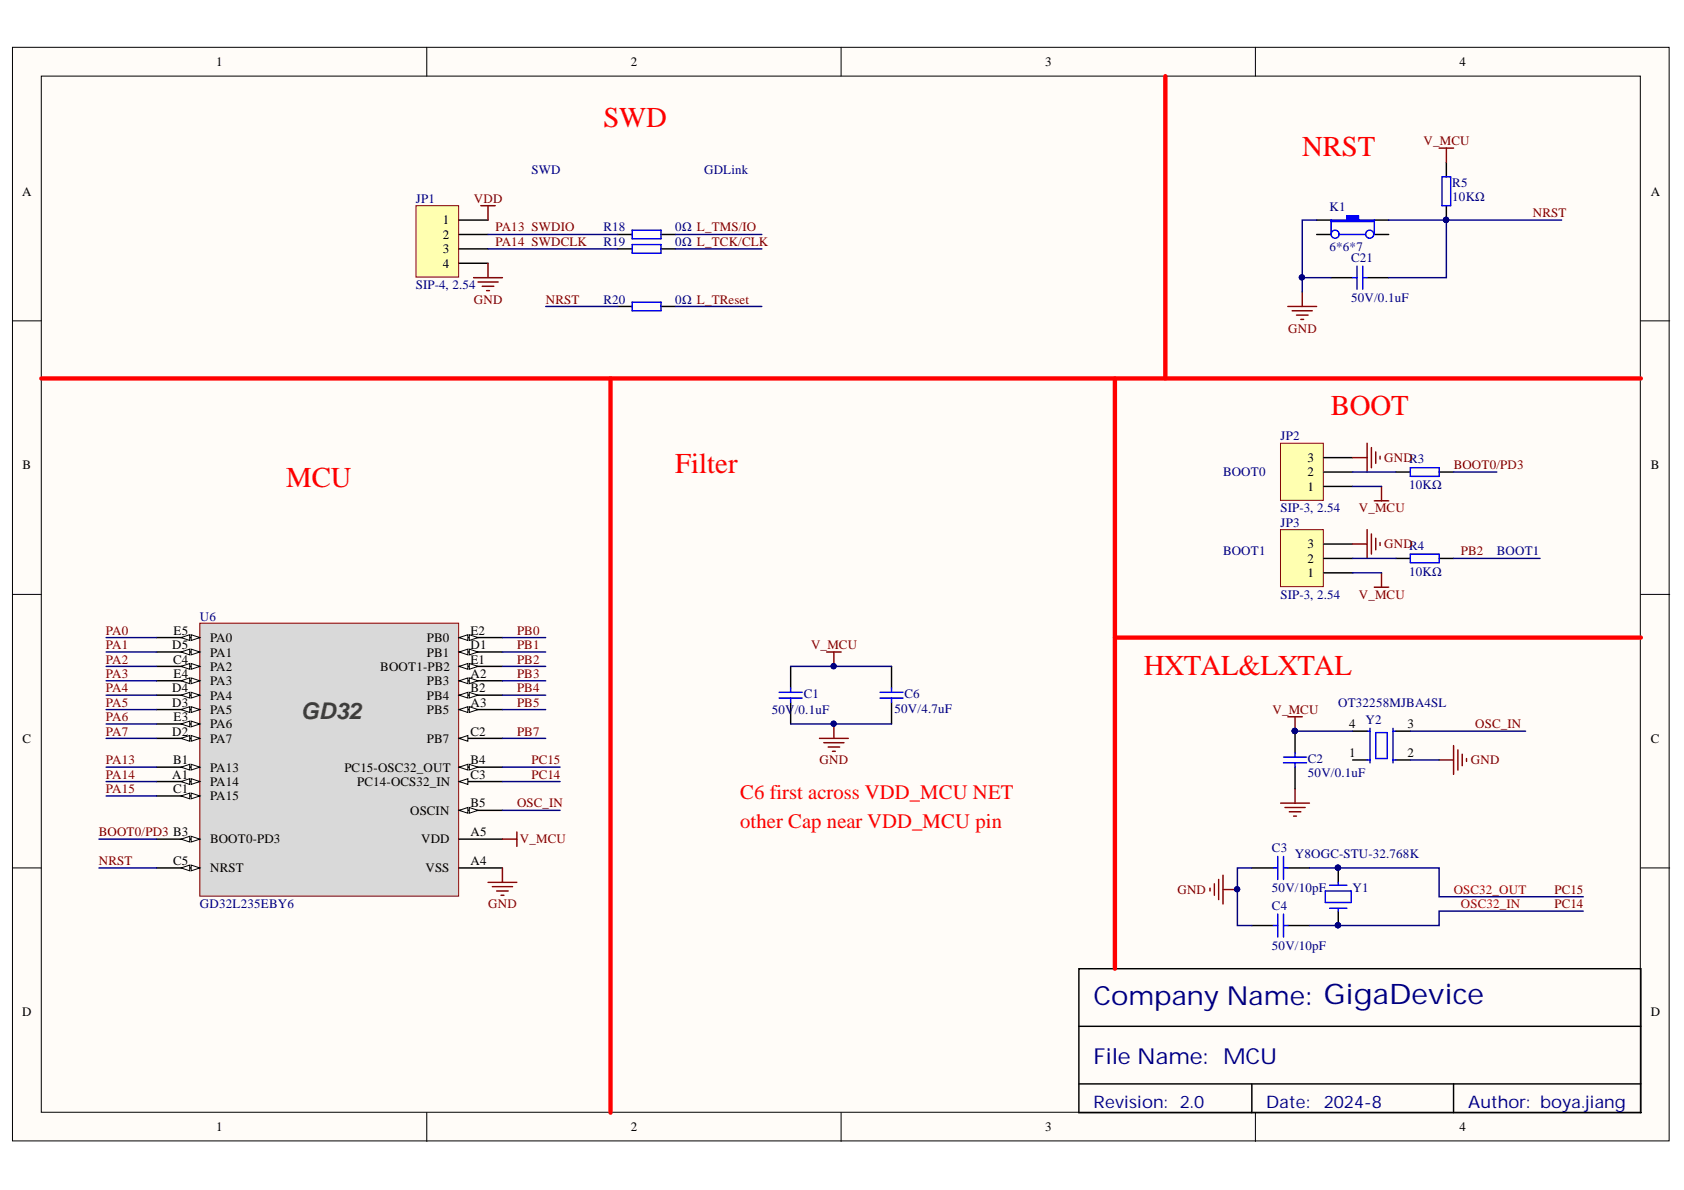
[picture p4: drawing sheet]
<svg xmlns="http://www.w3.org/2000/svg" width="297mm" height="210mm" viewBox="0 0 297 210" stroke-linecap="round" stroke-linejoin="round" font-family="sans-serif">
<defs><g id="words">
<g font-size="5.1" fill="#f00">
<text x="106.4" y="22.5">SWD</text>
<text x="229.7" y="27.6">NRST</text>
<text x="234.8" y="73.3">BOOT</text>
<text x="119.1" y="83.4">Filter</text>
<text x="50.5" y="86">MCU</text>
<text x="201.8" y="119">HXTAL&amp;LXTAL</text>
</g>
<text font-size="4.6" fill="#000080" x="192.9" y="177.3">Company Name: GigaDevice</text>
<text font-size="4.1" fill="#434343" x="53" y="126.9">GD32</text>
<text font-size="3.9" fill="#000080" x="192.9" y="187.7">File Name: MCU</text>
<g font-size="3.6" fill="#f00">
<text x="130.5" y="140.9">C6 first across VDD_MCU NET</text>
<text x="130.5" y="146">other Cap near VDD_MCU pin</text>
</g>
<g font-size="3" fill="#000080">
<text x="192.9" y="195.4">Revision: 2.0</text>
<text x="223.3" y="195.4">Date:</text>
<text x="233.5" y="195.4">2024-8</text>
<text x="259" y="195.4">Author: boya.jiang</text>
</g>
<g font-size="2.3">
<text x="38.2" y="11.7">1</text>
<text x="111.2" y="11.7">2</text>
<text x="184.3" y="11.7">3</text>
<text x="257.4" y="11.7">4</text>
<text x="3.9" y="34.5">A</text>
<text x="291.2" y="34.5">A</text>
<text x="78.1" y="39.6">1</text>
<text x="78.1" y="42.1">2</text>
<text x="78.1" y="44.7">3</text>
<text x="78.1" y="47.2">4</text>
<text x="4" y="82.8">B</text>
<text x="230.6" y="81.5">3</text>
<text x="291.2" y="82.8">B</text>
<text x="230.6" y="86.6">1</text>
<text x="230.6" y="84">2</text>
<text x="230.6" y="101.8">1</text>
<text x="230.6" y="99.2">2</text>
<text x="230.6" y="96.7">3</text>
<text x="30.6" y="112">E5</text>
<text x="37.1" y="113.3">PA0</text>
<text x="75.3" y="113.3">PB0</text>
<text x="83" y="112">E2</text>
<text x="30.4" y="114.5">D5</text>
<text x="30.5" y="117.1">C4</text>
<text x="30.6" y="119.6">E4</text>
<text x="37.1" y="115.8">PA1</text>
<text x="37.1" y="118.3">PA2</text>
<text x="67.1" y="118.3">BOOT1-PB2</text>
<text x="75.3" y="115.8">PB1</text>
<text x="83" y="117.1">E1</text>
<text x="83" y="114.5">D1</text>
<text x="83" y="119.6">A2</text>
<text x="30.4" y="122.1">D4</text>
<text x="30.4" y="124.7">D3</text>
<text x="37.1" y="120.9">PA3</text>
<text x="37.1" y="123.4">PA4</text>
<text x="37.1" y="125.9">PA5</text>
<text x="75.3" y="123.4">PB4</text>
<text x="75.3" y="120.9">PB3</text>
<text x="75.3" y="125.9">PB5</text>
<text x="83" y="122.1">B2</text>
<text x="83" y="124.7">A3</text>
<text x="4" y="131">C</text>
<text x="30.4" y="129.7">D2</text>
<text x="30.6" y="127.2">E3</text>
<text x="37.1" y="128.5">PA6</text>
<text x="37.1" y="131">PA7</text>
<text x="75.3" y="131">PB7</text>
<text x="83" y="129.7">C2</text>
<text x="238" y="128.5">4</text>
<text x="248.3" y="128.5">3</text>
<text x="291.2" y="131">C</text>
<text x="30.4" y="137.4">A1</text>
<text x="30.5" y="134.8">B1</text>
<text x="37.1" y="136.1">PA13</text>
<text x="60.7" y="136.1">PC15-OSC32_OUT</text>
<text x="83" y="137.4">C3</text>
<text x="83" y="134.8">B4</text>
<text x="238" y="133.6">1</text>
<text x="248.3" y="133.6">2</text>
<text x="30.5" y="139.9">C1</text>
<text x="37.1" y="141.2">PA15</text>
<text x="37.1" y="138.6">PA14</text>
<text x="63" y="138.6">PC14-OCS32_IN</text>
<text x="72.3" y="143.7">OSCIN</text>
<text x="83" y="142.4">B5</text>
<text x="37.1" y="148.8">BOOT0-PD3</text>
<text x="74.3" y="148.8">VDD</text>
<text x="83" y="147.5">A5</text>
<text x="30.5" y="152.6">C5</text>
<text x="37.1" y="153.8">NRST</text>
<text x="75" y="153.8">VSS</text>
<text x="83" y="152.6">A4</text>
<text x="3.9" y="179.3">D</text>
<text x="291.2" y="179.3">D</text>
<text x="38.2" y="199.6">1</text>
<text x="111.2" y="199.6">2</text>
<text x="184.3" y="199.6">3</text>
<text x="257.4" y="199.6">4</text>
</g>
<g font-size="2.3" fill="#800000">
<text x="251.1" y="25.6">V_MCU</text>
<text x="83.6" y="35.8">VDD</text>
<text x="87.4" y="40.8">PA13 SWDIO</text>
<text x="270.4" y="38.3">NRST</text>
<text x="87.4" y="43.4">PA14 SWDCLK</text>
<text x="83.6" y="53.6">GND</text>
<text x="96.3" y="53.6">NRST</text>
<text x="227.2" y="58.7">GND</text>
<text x="244.1" y="81.5">GNDR3</text>
<text x="256.4" y="82.8">BOOT0/PD3</text>
<text x="239.7" y="90.4">V_MCU</text>
<text x="244.1" y="96.7">GNDR4</text>
<text x="257.7" y="98">PB2</text>
<text x="239.7" y="105.7">V_MCU</text>
<text x="18.7" y="112">PA0</text>
<text x="91.2" y="112">PB0</text>
<text x="18.7" y="114.5">PA1</text>
<text x="18.7" y="117.1">PA2</text>
<text x="18.7" y="119.6">PA3</text>
<text x="91.2" y="117.1">PB2</text>
<text x="91.2" y="114.5">PB1</text>
<text x="91.2" y="119.6">PB3</text>
<text x="143.1" y="114.5">V_MCU</text>
<text x="18.7" y="122.1">PA4</text>
<text x="18.7" y="124.7">PA5</text>
<text x="91.2" y="122.1">PB4</text>
<text x="91.2" y="124.7">PB5</text>
<text x="224.4" y="125.9">V_MCU</text>
<text x="18.7" y="127.2">PA6</text>
<text x="18.7" y="129.7">PA7</text>
<text x="91.2" y="129.7">PB7</text>
<text x="260.2" y="128.5">OSC_IN</text>
<text x="18.7" y="134.8">PA13</text>
<text x="18.7" y="137.4">PA14</text>
<text x="93.7" y="137.4">PC14</text>
<text x="93.7" y="134.8">PC15</text>
<text x="144.6" y="134.8">GND</text>
<text x="259.5" y="134.8">GND</text>
<text x="18.7" y="139.9">PA15</text>
<text x="91.2" y="142.4">OSC_IN</text>
<text x="17.4" y="147.5">BOOT0/PD3 B3</text>
<text x="91.7" y="148.8">V_MCU</text>
<text x="17.4" y="152.6">NRST</text>
<text x="86.1" y="160.2">GND</text>
<text x="207.7" y="157.6">GND</text>
<text x="274.2" y="160.2">PC14</text>
<text x="274.2" y="157.6">PC15</text>
</g>
<g font-size="2.3" fill="#000080">
<text x="73.3" y="35.8">JP1</text>
<text x="93.7" y="30.7">SWD</text>
<text x="124.2" y="30.7">GDLink</text>
<text x="256.2" y="33">R5</text>
<text x="256.2" y="35.5">10KΩ</text>
<text x="106.4" y="40.8">R18</text>
<text x="119.1" y="40.8">0Ω L_TMS/IO</text>
<text x="234.5" y="37.3">K1</text>
<text x="106.4" y="43.4">R19</text>
<text x="119.1" y="43.4">0Ω L_TCK/CLK</text>
<text x="234.5" y="44.2">6*6*7</text>
<text x="238.3" y="46.2">C21</text>
<text x="73.3" y="51.1">SIP-4, 2.54</text>
<text x="106.4" y="53.6">R20</text>
<text x="119.1" y="53.6">0Ω L_TReset</text>
<text x="238.3" y="53.3">50V/0.1uF</text>
<text x="225.9" y="77.7">JP2</text>
<text x="215.7" y="84">BOOT0</text>
<text x="248.5" y="86.3">10KΩ</text>
<text x="225.9" y="90.4">SIP-3, 2.54</text>
<text x="225.9" y="92.9">JP3</text>
<text x="215.7" y="98">BOOT1</text>
<text x="248.5" y="101.5">10KΩ</text>
<text x="264" y="98">BOOT1</text>
<text x="225.9" y="105.7">SIP-3, 2.54</text>
<text x="35.3" y="109.5">U6</text>
<text x="136.1" y="125.9">50V</text>
<text x="140.2" y="125.9">/0.1uF</text>
<text x="141.8" y="123.2">C1</text>
<text x="157.8" y="125.7">50V/4.7uF</text>
<text x="159.6" y="123.2">C6</text>
<text x="236" y="124.7">OT32258MJBA4SL</text>
<text x="240.9" y="127.7">Y2</text>
<text x="230.7" y="134.6">C2</text>
<text x="230.7" y="137.1">50V/0.1uF</text>
<text x="224.4" y="150.3">C3</text>
<text x="228.4" y="151.3">Y8OGC-STU-32.768K</text>
<text x="35.3" y="160.2">GD32L235EBY6</text>
<text x="224.4" y="160.4">C4</text>
<text x="224.4" y="157.4">50V/10pF</text>
<text x="238.6" y="157.4">Y1</text>
<text x="224.4" y="167.6">50V/10pF</text>
</g>
<g font-size="2.3" fill="#bf0000">
<text x="256.4" y="157.6">OSC32_OUT</text>
<text x="257.7" y="160.2">OSC32_IN</text>
</g>
</g></defs>
<g fill="#fffcf8" stroke="#000" stroke-width=".18">
<path d="M2.2 8.3h292.2v192.9h-292.2z"/>
<path d="M7.3 13.4h282v182.8h-282z"/>
</g>
<path d="M75.3 8.3v5.1M148.4 8.3v5.1M221.4 8.3v5.1M2.2 56.6h5.1M289.4 56.6h5.1M2.2 104.8h5.1M289.4 104.8h5.1M2.2 153.1h5.1M289.4 153.1h5.1M75.3 196.3v5M148.4 196.3v5M221.4 196.3v5" fill="none" stroke="#000" stroke-width=".18"/>
<path d="M232.2 38.8h2.6M242.4 38.8h2.6M190.3 170.9h99.1v25.4h-99.1zM190.3 181h99.1M190.3 191.2h99.1M220.8 191.2v5.1M256.4 191.2v5.1" fill="none" stroke="#000" stroke-width=".25"/>
<path d="M234.8 38.8h2.8v-.7h2v.7h2.8v.3h-7.6z" fill-rule="evenodd" fill="#00f"/>
<g fill="none" stroke="#00f" stroke-width=".25">
<path d="M234.8 38.8h2.8v-.7h2v.7h2.8v.3h-7.6zM234.8 38.8v2.6M242.4 38.8v2.6M254.4 31.2h1.5v5.1h-1.5zM236.3 41.4h4.6M238.6 49h.8M239.4 46.9v4.1M240.4 49h.7M240.4 46.9v4.1M248.8 82.5h5.1v1.5h-5.1z"/>
<circle cx="235.5" cy="41.3" r=".71"/>
<circle cx="241.6" cy="41.3" r=".71"/>
</g>
<path d="M255.1 28.7v2.5M255.1 36.3v2.5M232.2 41.4h2.6M234.8 49h3.8M241.1 49h3.9M242.4 41.4h2.6M246.2 83.3h2.6M253.9 83.3h2.5" fill="none" stroke="#000" stroke-width=".25"/>
<path d="M227.2 54.1h5M227.9 54.8h3.6M228.7 55.6h2M229.4 56.3h.6M229.7 51.5v2.6" fill="none" stroke="#800000" stroke-width=".25"/>
<circle cx="255.1" cy="38.8" r=".46" fill="#000080" stroke="#000080" stroke-width=".18"/>
<path d="M225.9 78.2h7.5v10.1h-7.5z" fill="#ffffb0" stroke="#800000" stroke-width=".18"/>
<path d="M233.5 85.8h5.1M233.5 83.3h5.1M233.5 80.7h5.1M246.2 98.5h2.6M253.9 98.5h2.5" fill="none" stroke="#000" stroke-width=".25"/>
<path d="M241.1 78.2v5.1M241.9 78.9v3.6M242.7 79.7v2M238.6 80.7h2.5M243.4 80.5v.5" fill="none" stroke="#800000" stroke-width=".25"/>
<path d="M248.8 97.7h5.1v1.6h-5.1z" fill="none" stroke="#00f" stroke-width=".25"/>
<path d="M225.9 93.4h7.5v10.1h-7.5z" fill="#ffffb0" stroke="#800000" stroke-width=".18"/>
<g fill="none" stroke="#000" stroke-width=".25">
<path d="M233.5 98.5h5.1M233.5 96h5.1M139.5 117.5v3.9M157.3 117.5v3.9M233.5 101h5.1M139.5 123.9v3.8M157.3 123.9v3.8M228.4 129v3.8M228.4 135.3v3.8M238.6 134.1h2.5M238.6 129h2.5M246.2 134.1h2.6"/>
<path d="M246.2 129h2.6M220.8 153.1h3.8M227.2 153.1h3.8M236.1 153.1v2.5M220.8 163.3h3.8M227.2 163.3h3.8M236.1 160.7v2.6"/>
</g>
<g fill="none" stroke="#800000" stroke-width=".25">
<path d="M253.9 26.1h2.5M255.1 26.1v2.6M238.6 96h2.5M241.1 93.4v5.1M241.9 94.2v3.5M242.4 88.3h2.6M242.7 94.9v2.1M243.4 95.7v.5M243.7 85.8v2.5M145.8 115h2.6M147.1 115v2.5M242.4 103.6h2.6"/>
<path d="M243.7 101v2.6M144.5 130.2h5.1M145.3 131h3.6M146.1 131.8h2M146.8 132.5h.5M147.1 127.7v2.5M227.2 126.4h2.5M228.4 126.4v2.6M228.4 139.1v2.6M253.9 134.1h2.5M256.4 131.5v5.1M257.2 132.3v3.5"/>
<path d="M257.9 133v2.1M258.7 133.8v.5M213.4 156.7v.5M214.2 155.9v2M215 155.1v3.6M215.7 154.4v5M215.7 156.9h2.6M225.9 141.7h5.1M226.7 142.4h3.5M227.4 143.2h2M228.2 144h.5"/>
</g>
<g fill="none" stroke="#00f" stroke-width=".25">
<path d="M137.4 122.1h4.1M137.4 123.1h4.1M139.5 121.4v.7M139.5 123.1v.8M155.2 122.1h4.1M155.2 123.1h4.1M157.3 121.4v.7M157.3 123.1v.8M226.4 134.6h4.1M226.4 133.5h4.1M228.4 132.8v.7M228.4 134.6v.7"/>
<path d="M241.1 134.1h.5M241.1 129h.5M241.6 128.5v6.1M242.7 129.2h2v4.6h-2zM245.7 128.5v6.1M245.7 134.1h.5M245.7 129h.5M224.6 153.1h.8M225.4 151.1v4M226.4 151.1v4M226.4 153.1h.8M233.8 157.2h4.5v2h-4.5z"/>
<path d="M234.5 156.1h3.1M236.1 155.6v.5M224.6 163.3h.8M225.4 161.2v4.1M226.4 163.3h.8M226.4 161.2v4.1M234.5 160.2h3.1M236.1 160.2v.5"/>
</g>
<g fill="#000080" stroke="#000080" stroke-width=".18">
<circle cx="147" cy="127.7" r=".46"/>
<circle cx="147" cy="117.5" r=".46"/>
<circle cx="236" cy="153" r=".46"/>
<circle cx="236" cy="163.2" r=".46"/>
<circle cx="218.2" cy="156.9" r=".46"/>
<circle cx="228.4" cy="128.9" r=".46"/>
</g>
<path d="M205.6 13.4v53.4M7.3 66.8h282.1M107.7 66.8v129.5M196.7 66.8v104.1M196.7 112.5h92.7" fill="none" stroke="#f00" stroke-width=".76"/>
<path d="M73.4 36.3h7.5v12.6h-7.5z" fill="#ffffb0" stroke="#800000" stroke-width=".18"/>
<path d="M81 38.8h5.1M81 41.4h5.1M81 43.9h5.1M81 46.4h5.1M109 41.4h2.5M109 43.9h2.5M109 54.1h2.5M116.6 41.4h2.5M116.6 43.9h2.5M116.6 54.1h2.5" fill="none" stroke="#000" stroke-width=".25"/>
<path d="M84.8 36.3h2.6M86.1 36.3v2.5M83.5 49h5.1M84.3 49.7h3.6M85.1 50.5h2M85.8 51.3h.5M86.1 46.4v2.6" fill="none" stroke="#800000" stroke-width=".25"/>
<path d="M111.5 40.6h5.1v1.5h-5.1zM111.5 43.1h5.1v1.6h-5.1zM111.5 53.3h5.1v1.5h-5.1z" fill="none" stroke="#00f" stroke-width=".25"/>
<path d="M35.2 109.9h45.7v48.2h-45.7z" fill="#d9d9d9" stroke="#800000" stroke-width=".18"/>
<path d="M81 130.2h7.6" fill="none" stroke="#000" stroke-width=".25"/>
<path d="M81 130.2l1.5-.5v1z" fill="#fffcf8"/>
<path d="M81 130.2l1.5-.5v1z" fill="none" stroke="#000" stroke-width=".18"/>
<path d="M27.6 153.1h7.6" fill="none" stroke="#000" stroke-width=".25"/>
<path d="M33.7 152.6l1.5 .5-1.5 .5z" fill="#fffcf8"/>
<path d="M33.7 152.6l1.5 .5-1.5 .5z" fill="none" stroke="#000" stroke-width=".18"/>
<path d="M31.9 153.1l1.6-.5v1z" fill="#fffcf8"/>
<path d="M31.9 153.1l1.6-.5v1z" fill="none" stroke="#000" stroke-width=".18"/>
<path d="M81 137.9h7.6" fill="none" stroke="#000" stroke-width=".25"/>
<path d="M81 137.9l1.5-.5v1z" fill="#fffcf8"/>
<path d="M81 137.9l1.5-.5v1z" fill="none" stroke="#000" stroke-width=".18"/>
<path d="M27.6 112.5h7.6" fill="none" stroke="#000" stroke-width=".25"/>
<path d="M33.7 112l1.5 .5-1.5 .5z" fill="#fffcf8"/>
<path d="M33.7 112l1.5 .5-1.5 .5z" fill="none" stroke="#000" stroke-width=".18"/>
<path d="M31.9 112.5l1.6-.5v1z" fill="#fffcf8"/>
<path d="M31.9 112.5l1.6-.5v1z" fill="none" stroke="#000" stroke-width=".18"/>
<path d="M27.6 115h7.6" fill="none" stroke="#000" stroke-width=".25"/>
<path d="M33.7 114.5l1.5 .5-1.5 .5z" fill="#fffcf8"/>
<path d="M33.7 114.5l1.5 .5-1.5 .5z" fill="none" stroke="#000" stroke-width=".18"/>
<path d="M31.9 115l1.6-.5v1z" fill="#fffcf8"/>
<path d="M31.9 115l1.6-.5v1z" fill="none" stroke="#000" stroke-width=".18"/>
<path d="M27.6 117.5h7.6" fill="none" stroke="#000" stroke-width=".25"/>
<path d="M33.7 117l1.5 .5-1.5 .6z" fill="#fffcf8"/>
<path d="M33.7 117l1.5 .5-1.5 .6z" fill="none" stroke="#000" stroke-width=".18"/>
<path d="M31.9 117.5l1.6-.5v1.1z" fill="#fffcf8"/>
<path d="M31.9 117.5l1.6-.5v1.1z" fill="none" stroke="#000" stroke-width=".18"/>
<path d="M27.6 120.1h7.6" fill="none" stroke="#000" stroke-width=".25"/>
<path d="M33.7 119.6l1.5 .5-1.5 .5z" fill="#fffcf8"/>
<path d="M33.7 119.6l1.5 .5-1.5 .5z" fill="none" stroke="#000" stroke-width=".18"/>
<path d="M31.9 120.1l1.6-.5v1z" fill="#fffcf8"/>
<path d="M31.9 120.1l1.6-.5v1z" fill="none" stroke="#000" stroke-width=".18"/>
<path d="M27.6 122.6h7.6" fill="none" stroke="#000" stroke-width=".25"/>
<path d="M33.7 122.1l1.5 .5-1.5 .5z" fill="#fffcf8"/>
<path d="M33.7 122.1l1.5 .5-1.5 .5z" fill="none" stroke="#000" stroke-width=".18"/>
<path d="M31.9 122.6l1.6-.5v1z" fill="#fffcf8"/>
<path d="M31.9 122.6l1.6-.5v1z" fill="none" stroke="#000" stroke-width=".18"/>
<path d="M27.6 125.2h7.6" fill="none" stroke="#000" stroke-width=".25"/>
<path d="M33.7 124.7l1.5 .5-1.5 .5z" fill="#fffcf8"/>
<path d="M33.7 124.7l1.5 .5-1.5 .5z" fill="none" stroke="#000" stroke-width=".18"/>
<path d="M31.9 125.2l1.6-.5v1z" fill="#fffcf8"/>
<path d="M31.9 125.2l1.6-.5v1z" fill="none" stroke="#000" stroke-width=".18"/>
<path d="M27.6 127.7h7.6" fill="none" stroke="#000" stroke-width=".25"/>
<path d="M33.7 127.2l1.5 .5-1.5 .5z" fill="#fffcf8"/>
<path d="M33.7 127.2l1.5 .5-1.5 .5z" fill="none" stroke="#000" stroke-width=".18"/>
<path d="M31.9 127.7l1.6-.5v1z" fill="#fffcf8"/>
<path d="M31.9 127.7l1.6-.5v1z" fill="none" stroke="#000" stroke-width=".18"/>
<path d="M27.6 130.2h7.6" fill="none" stroke="#000" stroke-width=".25"/>
<path d="M33.7 129.7l1.5 .5-1.5 .5z" fill="#fffcf8"/>
<path d="M33.7 129.7l1.5 .5-1.5 .5z" fill="none" stroke="#000" stroke-width=".18"/>
<path d="M31.9 130.2l1.6-.5v1z" fill="#fffcf8"/>
<path d="M31.9 130.2l1.6-.5v1z" fill="none" stroke="#000" stroke-width=".18"/>
<path d="M27.6 140.4h7.6" fill="none" stroke="#000" stroke-width=".25"/>
<path d="M33.7 139.9l1.5 .5-1.5 .5z" fill="#fffcf8"/>
<path d="M33.7 139.9l1.5 .5-1.5 .5z" fill="none" stroke="#000" stroke-width=".18"/>
<path d="M31.9 140.4l1.6-.5v1z" fill="#fffcf8"/>
<path d="M31.9 140.4l1.6-.5v1z" fill="none" stroke="#000" stroke-width=".18"/>
<path d="M27.6 135.3h7.6" fill="none" stroke="#000" stroke-width=".25"/>
<path d="M33.7 134.8l1.5 .5-1.5 .5z" fill="#fffcf8"/>
<path d="M33.7 134.8l1.5 .5-1.5 .5z" fill="none" stroke="#000" stroke-width=".18"/>
<path d="M31.9 135.3l1.6-.5v1z" fill="#fffcf8"/>
<path d="M31.9 135.3l1.6-.5v1z" fill="none" stroke="#000" stroke-width=".18"/>
<path d="M27.6 137.9h7.6" fill="none" stroke="#000" stroke-width=".25"/>
<path d="M33.7 137.4l1.5 .5-1.5 .5z" fill="#fffcf8"/>
<path d="M33.7 137.4l1.5 .5-1.5 .5z" fill="none" stroke="#000" stroke-width=".18"/>
<path d="M31.9 137.9l1.6-.5v1z" fill="#fffcf8"/>
<path d="M31.9 137.9l1.6-.5v1z" fill="none" stroke="#000" stroke-width=".18"/>
<path d="M81 112.5h7.6" fill="none" stroke="#000" stroke-width=".25"/>
<path d="M81 112.5l1.5-.5v1z" fill="#fffcf8"/>
<path d="M81 112.5l1.5-.5v1z" fill="none" stroke="#000" stroke-width=".18"/>
<path d="M82.8 112l1.5 .5-1.5 .5z" fill="#fffcf8"/>
<path d="M82.8 112l1.5 .5-1.5 .5z" fill="none" stroke="#000" stroke-width=".18"/>
<path d="M81 117.5h7.6" fill="none" stroke="#000" stroke-width=".25"/>
<path d="M81 117.5l1.5-.5v1.1z" fill="#fffcf8"/>
<path d="M81 117.5l1.5-.5v1.1z" fill="none" stroke="#000" stroke-width=".18"/>
<path d="M82.8 117l1.5 .5-1.5 .6z" fill="#fffcf8"/>
<path d="M82.8 117l1.5 .5-1.5 .6z" fill="none" stroke="#000" stroke-width=".18"/>
<path d="M81 115h7.6" fill="none" stroke="#000" stroke-width=".25"/>
<path d="M81 115l1.5-.5v1z" fill="#fffcf8"/>
<path d="M81 115l1.5-.5v1z" fill="none" stroke="#000" stroke-width=".18"/>
<path d="M82.8 114.5l1.5 .5-1.5 .5z" fill="#fffcf8"/>
<path d="M82.8 114.5l1.5 .5-1.5 .5z" fill="none" stroke="#000" stroke-width=".18"/>
<path d="M81 122.6h7.6" fill="none" stroke="#000" stroke-width=".25"/>
<path d="M81 122.6l1.5-.5v1z" fill="#fffcf8"/>
<path d="M81 122.6l1.5-.5v1z" fill="none" stroke="#000" stroke-width=".18"/>
<path d="M82.8 122.1l1.5 .5-1.5 .5z" fill="#fffcf8"/>
<path d="M82.8 122.1l1.5 .5-1.5 .5z" fill="none" stroke="#000" stroke-width=".18"/>
<path d="M81 120.1h7.6" fill="none" stroke="#000" stroke-width=".25"/>
<path d="M81 120.1l1.5-.5v1z" fill="#fffcf8"/>
<path d="M81 120.1l1.5-.5v1z" fill="none" stroke="#000" stroke-width=".18"/>
<path d="M82.8 119.6l1.5 .5-1.5 .5z" fill="#fffcf8"/>
<path d="M82.8 119.6l1.5 .5-1.5 .5z" fill="none" stroke="#000" stroke-width=".18"/>
<path d="M27.6 148h7.6" fill="none" stroke="#000" stroke-width=".25"/>
<path d="M33.7 147.5l1.5 .5-1.5 .5z" fill="#fffcf8"/>
<path d="M33.7 147.5l1.5 .5-1.5 .5z" fill="none" stroke="#000" stroke-width=".18"/>
<path d="M31.9 148l1.6-.5v1z" fill="#fffcf8"/>
<path d="M31.9 148l1.6-.5v1z" fill="none" stroke="#000" stroke-width=".18"/>
<path d="M81 125.2h7.6" fill="none" stroke="#000" stroke-width=".25"/>
<path d="M81 125.2l1.5-.5v1z" fill="#fffcf8"/>
<path d="M81 125.2l1.5-.5v1z" fill="none" stroke="#000" stroke-width=".18"/>
<path d="M82.8 124.7l1.5 .5-1.5 .5z" fill="#fffcf8"/>
<path d="M82.8 124.7l1.5 .5-1.5 .5z" fill="none" stroke="#000" stroke-width=".18"/>
<path d="M81 135.3h7.6" fill="none" stroke="#000" stroke-width=".25"/>
<path d="M81 135.3l1.5-.5v1z" fill="#fffcf8"/>
<path d="M81 135.3l1.5-.5v1z" fill="none" stroke="#000" stroke-width=".18"/>
<path d="M82.8 134.8l1.5 .5-1.5 .5z" fill="#fffcf8"/>
<path d="M82.8 134.8l1.5 .5-1.5 .5z" fill="none" stroke="#000" stroke-width=".18"/>
<path d="M81 142.9h7.6" fill="none" stroke="#000" stroke-width=".25"/>
<path d="M81 142.9l1.5-.5v1z" fill="#fffcf8"/>
<path d="M81 142.9l1.5-.5v1z" fill="none" stroke="#000" stroke-width=".18"/>
<path d="M82.8 142.4l1.5 .5-1.5 .5z" fill="#fffcf8"/>
<path d="M82.8 142.4l1.5 .5-1.5 .5z" fill="none" stroke="#000" stroke-width=".18"/>
<path d="M81 148h7.6M81 153.1h7.6" fill="none" stroke="#000" stroke-width=".25"/>
<path d="M86.1 155.6h5.1M86.8 156.4h3.6M87.6 157.2h2M88.4 157.9h.5M88.6 148h2.6M88.6 153.1v2.5M91.2 146.7v2.6" fill="none" stroke="#800000" stroke-width=".25"/>
<g fill="none" stroke="#000080" stroke-width=".25">
<path d="M232.2 38.8h-2.5v12.7M245 38.8h30.5M255.1 38.8v10.2h-10.1M86.1 41.4h22.9M86.1 43.9h22.9M96.3 54.1h12.7M119.1 41.4h15.3M119.1 43.9h15.3M119.1 54.1h15.3M229.7 49h5.1M238.6 83.3h7.6M238.6 98.5h7.6"/>
<path d="M238.6 85.8h5.1M256.4 83.3h7.6M256.4 98.5h15.2M18.7 112.5h8.9M18.7 115h8.9M18.7 117.5h8.9M88.6 112.5h7.7M88.6 115h7.7M88.6 117.5h7.7M139.5 117.5h17.8M238.6 101h5.1M18.7 120.1h8.9"/>
<path d="M18.7 122.6h8.9M18.7 125.2h8.9M18.7 127.7h8.9M18.7 130.2h8.9M18.7 135.3h8.9M18.7 137.9h8.9M88.6 120.1h7.7M88.6 122.6h7.7M88.6 125.2h7.7M88.6 130.2h7.7M88.6 135.3h10.2M88.6 137.9h10.2"/>
<path d="M139.5 127.7h17.8M228.4 129h10.2M248.8 129h20.3M248.8 134.1h5.1M17.5 153.1h10.1M17.5 148h10.1M18.7 140.4h8.9M88.6 142.9h10.2M220.8 153.1h-2.5v10.2h2.5M231 153.1h22.9v5.1h25.4M279.3 160.7h-25.4v2.6h-22.9"/>
</g>
<g fill="#000080" stroke="#000080" stroke-width=".18">
<circle cx="229.6" cy="48.9" r=".46"/>
<circle cx="255.1" cy="38.8" r=".46"/>
<circle cx="147" cy="127.7" r=".46"/>
<circle cx="147" cy="117.5" r=".46"/>
<circle cx="218.2" cy="156.9" r=".46"/>
<circle cx="236" cy="163.2" r=".46"/>
<circle cx="236" cy="153" r=".46"/>
<circle cx="228.4" cy="128.9" r=".46"/>
</g>
<use href="#words"/>
</svg>
